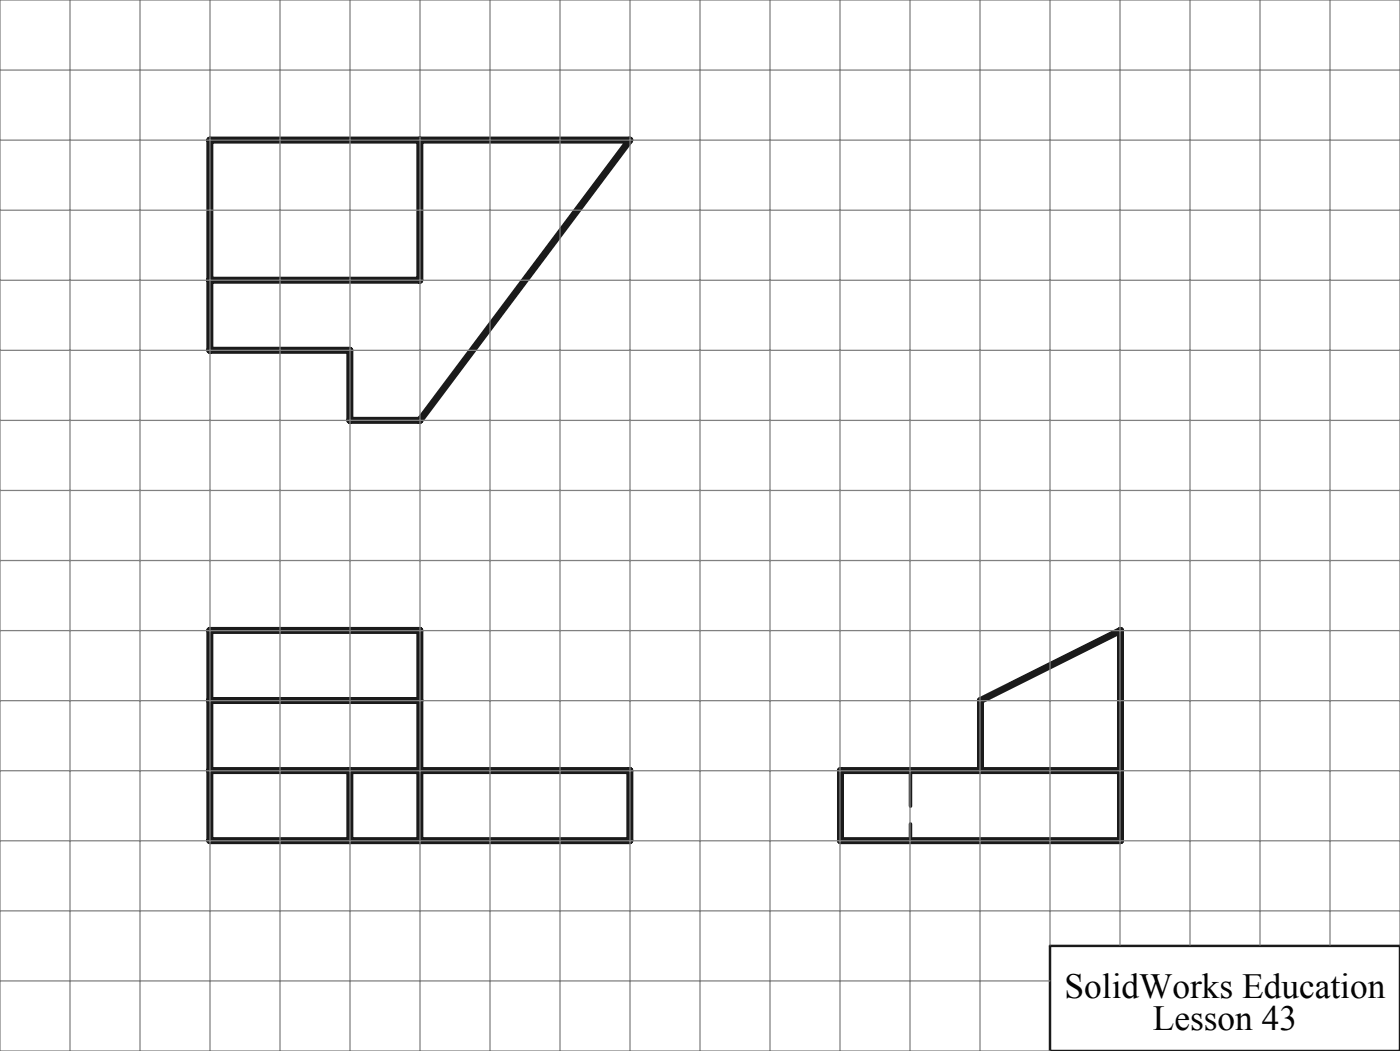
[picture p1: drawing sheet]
<svg xmlns="http://www.w3.org/2000/svg" width="200mm" height="150mm" viewBox="0 0 200 150" stroke-linecap="round" stroke-linejoin="round" font-family="sans-serif">
<defs><g id="words">
<g font-size="5">
<text x="152.1" y="142.4">SolidWorks Education</text>
<text x="164.7" y="147">Lesson 43</text>
</g>
</g></defs>
<path d="M150 135h50v15h-50z" fill="none" stroke="#191924" stroke-width=".35"/>
<path d="M130.1 110v10" fill="none" stroke="#191924" stroke-width=".5" stroke-dasharray="5.1 2.5"/>
<path d="M30 20h60l-30 40h-10v-10h-20zM60 20v20h-30M30 100h30M30 110h60v10h-60v-30h30v30M50 110v10M140.1 110v-10l20-10v30h-40v-10h40" fill="none" stroke="#191924" stroke-width="1"/>
<g fill="none" stroke="#808080" stroke-width=".18">
<path d="M0 10h200M10 0v150M20 0v150M30 0v150M40 0v150M50 0v150M60 0v150M70 0v150M80 0v150M90 0v150M100 0v150M110 0v150"/>
<path d="M120 0v150M130 0v150M140 0v150M150 0v134.9M160 0v134.9M170 0v134.9M180 0v134.9M190 0v134.9M0 30h200M0 20h200M0 50h200M0 40h200"/>
<path d="M0 70h200M0 60h200M0 90h200M0 80h200M0 110h200M0 100h200M0 130h200M0 120h200M200 134.9v-134.9h-200v150h150M0 140h150"/>
</g>
<use href="#words"/>
</svg>
